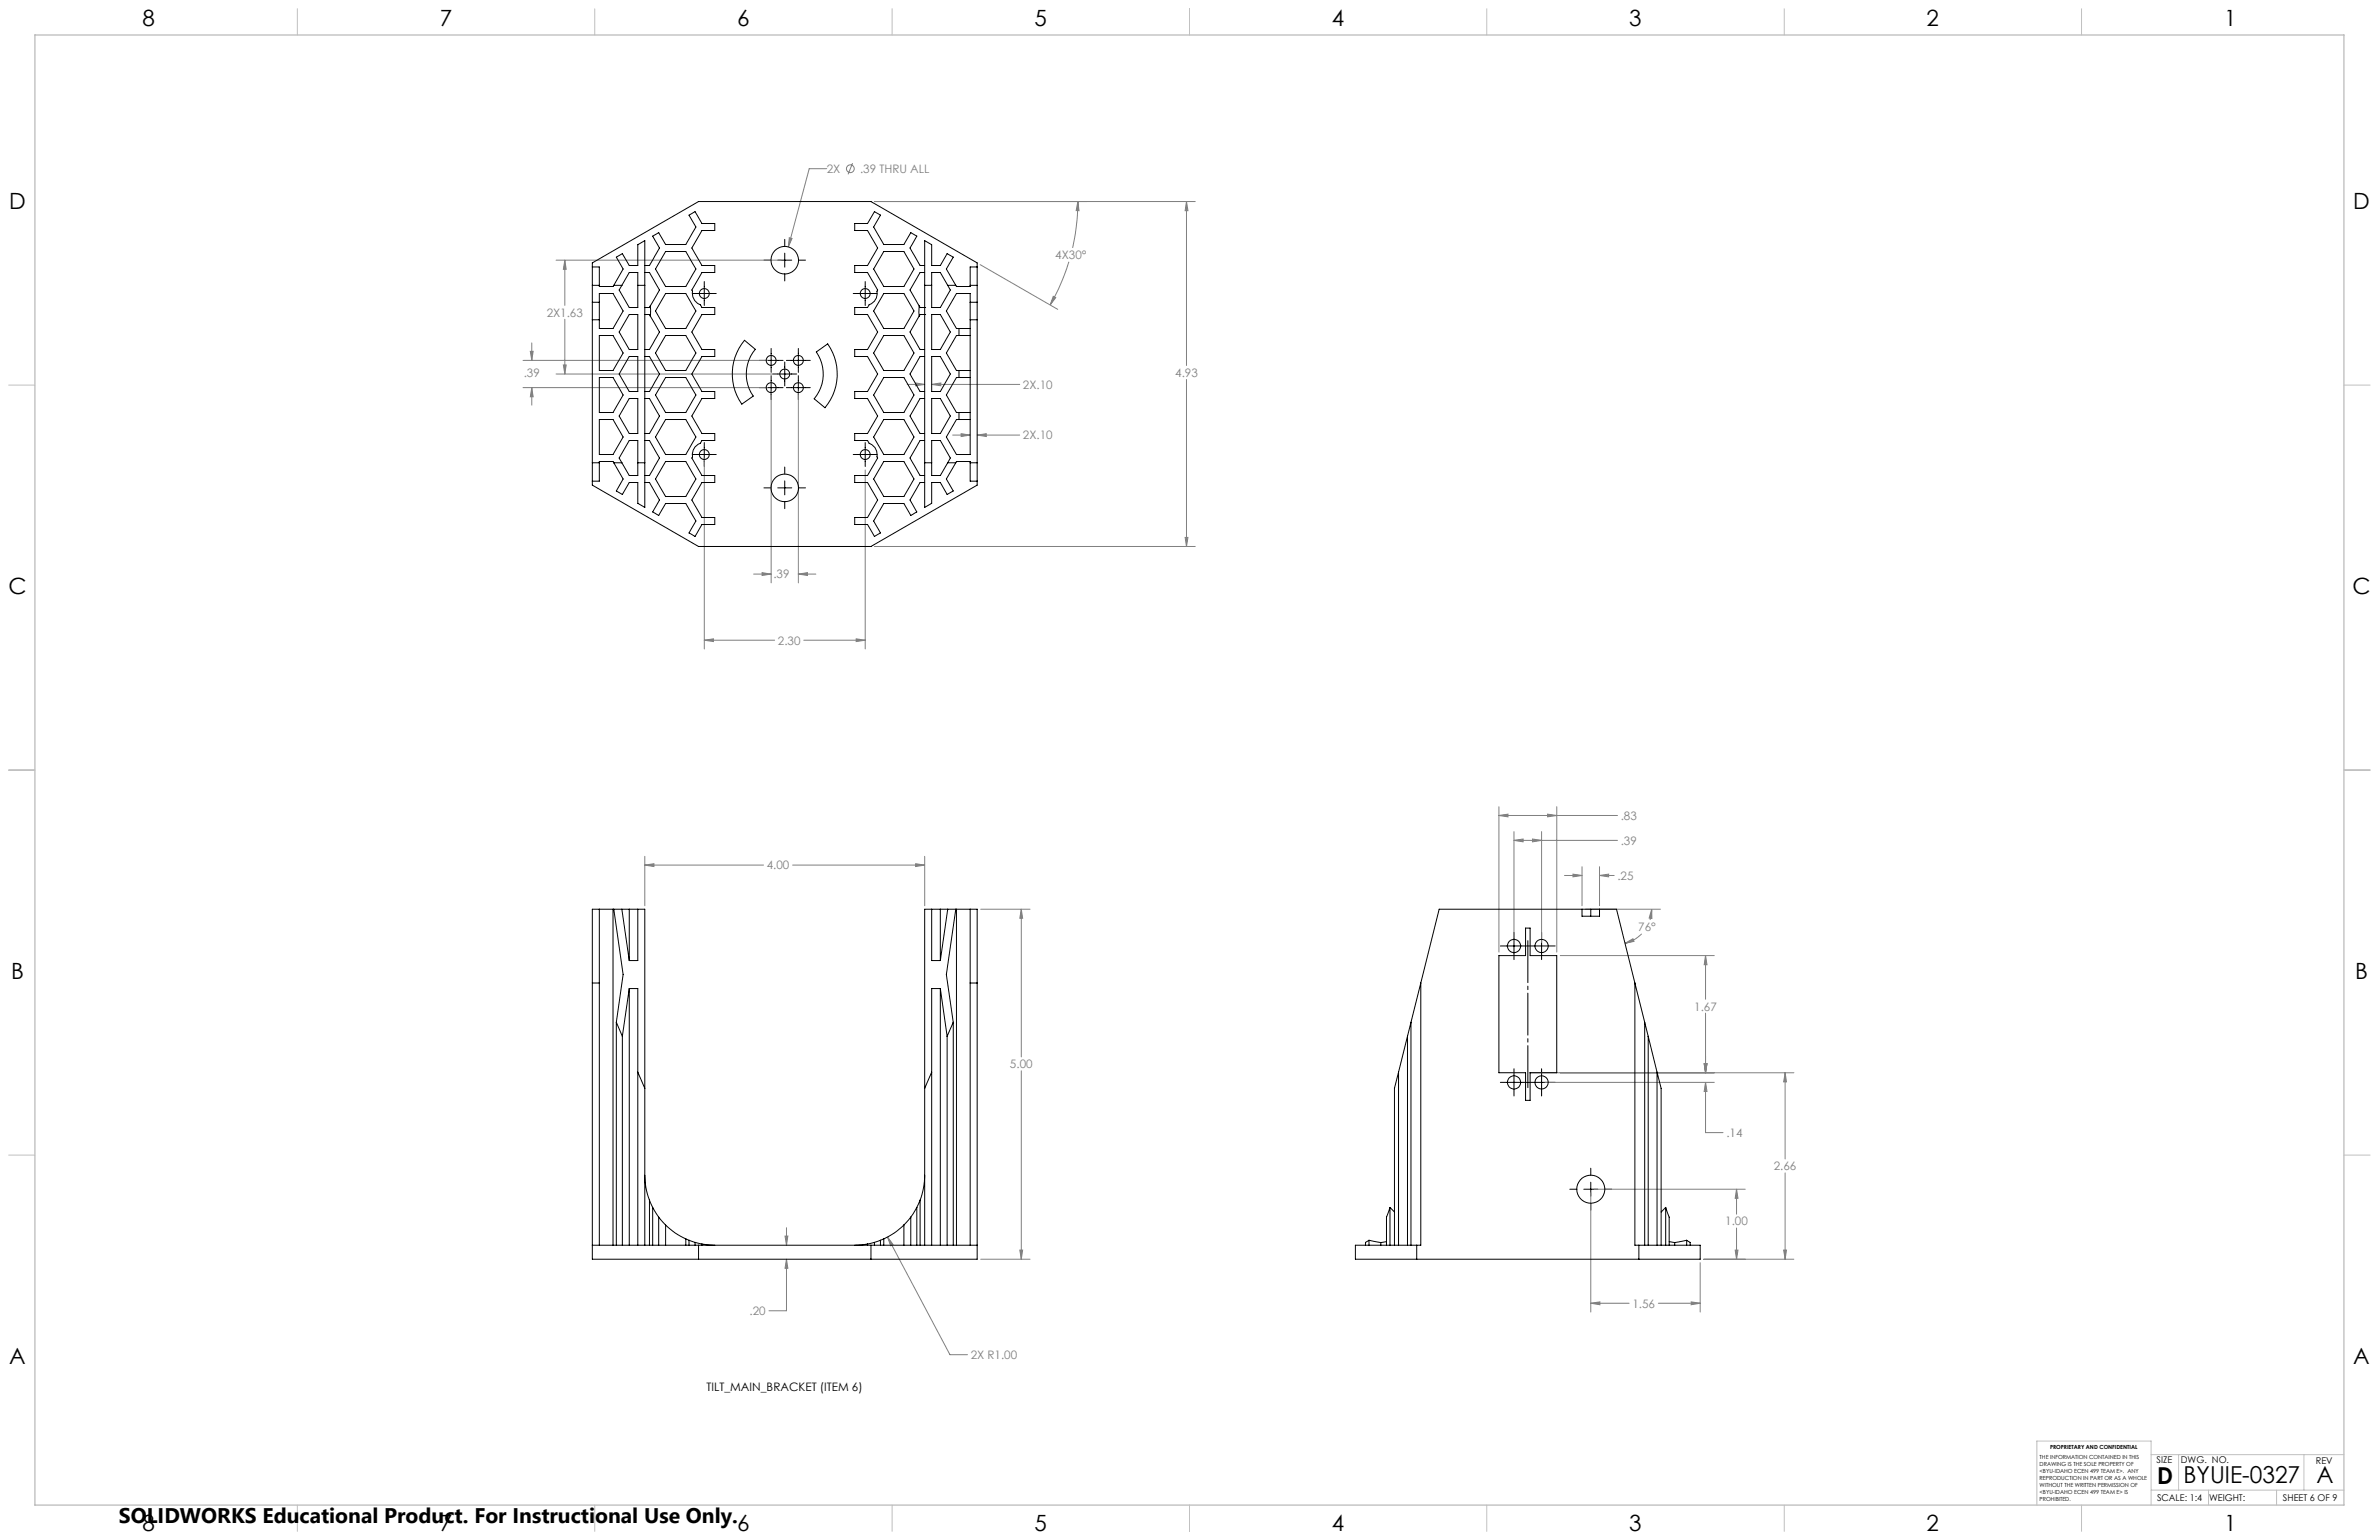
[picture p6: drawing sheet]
<svg xmlns="http://www.w3.org/2000/svg" width="864mm" height="559mm" viewBox="0 0 864 559" stroke-linecap="round" stroke-linejoin="round" font-family="sans-serif">
<defs><g id="words">
<g font-size="8.5">
<text x="783.1" y="538.4">D</text>
<text x="792.6" y="538.3">BYUIE-0327</text>
<text x="840.9" y="538.3">A</text>
</g>
<g font-size="8.1">
<text x="51.7" y="9.3">8</text>
<text x="159.7" y="9.3">7</text>
<text x="267.6" y="9.3">6</text>
<text x="375.5" y="9.3">5</text>
<text x="483.5" y="9.3">4</text>
<text x="591.4" y="9.3">3</text>
<text x="699.4" y="9.3">2</text>
<text x="807.3" y="9.3">1</text>
<text x="3.3" y="76">D</text>
<text x="854.2" y="76">D</text>
<text x="3" y="215.7">C</text>
<text x="853.9" y="215.7">C</text>
<text x="4" y="355.4">B</text>
<text x="854.9" y="355.4">B</text>
<text x="3.3" y="495.1">A</text>
<text x="854.2" y="495.1">A</text>
<text x="51.7" y="555.4">8</text>
<text x="159.7" y="555.4">7</text>
<text x="267.6" y="555.4">6</text>
<text x="375.5" y="555.4">5</text>
<text x="483.5" y="555.4">4</text>
<text x="591.4" y="555.4">3</text>
<text x="699.4" y="555.4">2</text>
<text x="807.3" y="555.4">1</text>
</g>
<text font-size="7.7" x="43.2" y="552.5">SOLIDWORKS Educational Product. For Instructional Use Only.</text>
<g font-size="4.2" fill="#808080">
<text x="300.2" y="62.8">2X</text>
<text x="312.2" y="62.8">.39 THRU ALL</text>
<text x="383.1" y="94.1">4X30°</text>
<text x="198.5" y="114.9">2X1.63</text>
<text x="190.1" y="136.7">.39</text>
<text x="426.6" y="136.7">4.93</text>
<text x="371.3" y="141.1">2X.10</text>
<text x="371.3" y="159.5">2X.10</text>
<text x="280.7" y="209.9">.39</text>
<text x="282.4" y="233.9">2.30</text>
<text x="588.3" y="297.5">.83</text>
<text x="588.3" y="306.5">.39</text>
<text x="278.4" y="315.5">4.00</text>
<text x="587.1" y="319.3">.25</text>
<text x="594.7" y="337.9">76°</text>
<text x="615" y="366.7">1.67</text>
<text x="366.6" y="387.6">5.00</text>
<text x="626.7" y="412.5">.14</text>
<text x="643.9" y="424.6">2.66</text>
<text x="626.3" y="444.7">1.00</text>
<text x="272.1" y="477.2">.20</text>
<text x="592.6" y="474.5">1.56</text>
<text x="352.4" y="493.1">2X R1.00</text>
</g>
<text font-size="4.2" x="256.4" y="504.9">TILT_MAIN_BRACKET (ITEM 6)</text>
<g font-size="3.4">
<text x="782.9" y="531">SIZE</text>
<text x="791.7" y="531">DWG. NO.</text>
<text x="840.7" y="531.1">REV</text>
<text x="783" y="544.6">SCALE: 1:4</text>
<text x="801.9" y="544.7">WEIGHT:</text>
<text x="828.7" y="544.6">SHEET 6 OF 9</text>
</g>
<g font-size="2">
<text x="744.2" y="525.8">PROPRIETARY AND CONFIDENTIAL</text>
<text x="740.4" y="529.4">THE INFORMATION CONTAINED IN THIS</text>
<text x="740.4" y="531.9">DRAWING IS THE SOLE PROPERTY OF</text>
<text x="740.4" y="534.5">&lt;BYU-IDAHO ECEN 499 TEAM E&gt;. ANY</text>
<text x="740.4" y="537">REPRODUCTION IN PART OR AS A WHOLE</text>
<text x="740.4" y="539.5">WITHOUT THE WRITTEN PERMISSION OF</text>
<text x="740.4" y="542">&lt;BYU-IDAHO ECEN 499 TEAM E&gt; IS</text>
<text x="740.4" y="544.6">PROHIBITED.</text>
</g>
</g></defs>
<g fill="none" stroke="#808080" stroke-width=".36">
<path d="M309.5 59.2l-1.6 4.1M300.1 61.2h-6.3l-7.6 28.4M317.4 73.1h116.5M391.3 73.1l.4 3.3h-1zM391.3 73.1l-.6 9.1-1.3 7.8M430.7 73.1l.5 3.3h-1zM430.7 73.1v59.5M201.9 94.4h81.7M205 94.4l.5 3.3h-1zM205 94.4v16.4M286.5 86.3l1 .2-1.3 3.1zM355.8 96l28.2 16.3"/>
<path d="M388 95l-3.2 8.6-3.6 7.1M205 115.9v19.8M382.3 107.5l.9 .5-2 2.7zM189.9 130.8h88.8M192.5 127.5h1l-.5 3.3zM193 124.4v6.4M201.9 135.7h81.7M204.5 132.4h1l-.5 3.3zM329.3 139.5h6.4M332.4 139l3.3 .5-3.3 .5zM338.2 139.5l3.3-.5v1zM338.2 139.5h32"/>
<path d="M430.7 137.7v60.6M189.9 140.7h88.8M193 140.7l.5 3.3h-1zM193 140.7v6.3M279.9 141.9v69.6M289.8 141.9v69.6M345.8 157.9h6.4M348.9 157.4l3.3 .5-3.3 .5zM354.7 157.9l3.3-.5v1zM354.7 157.9h15.5M255.7 166.2v69.3M314.1 170.5v65"/>
<path d="M317.4 198.3h116.5M430.2 195h1l-.5 3.3zM273.6 208.3h6.3M276.6 207.8l3.3 .5-3.3 .5zM289.8 208.3l3.3-.5v1zM289.8 208.3h6.4M255.7 232.3l3.3-.5v1zM255.7 232.3h25.5M291.8 232.3h22.3M310.8 231.8l3.3 .5-3.3 .5zM544.1 295.9l3.3-.5v1zM544.1 292.7v52.8"/>
<path d="M544.1 295.9h43.1M561.8 295.4l3.3 .5-3.3 .5zM565.1 292.7v52.8M234.1 313.9l3.3-.5v1zM234.1 310.7v17.9M234.1 313.9h43.1M287.7 313.9h48M332.4 313.4l3.3 .5-3.3 .5zM335.7 310.7v17.9M549.6 304.9l3.3-.5v1.1zM549.6 301.8v40.2M549.6 304.9h37.6"/>
<path d="M556.3 304.4l3.3 .5-3.3 .6zM559.6 301.8v40.2M567.9 317.7h6.4M571 317.2l3.3 .5-3.3 .5zM574.3 314.5v14.1M580.6 317.7l3.4-.5v1zM580.6 314.5v14.1M580.6 317.7h5.4M356 329.9h17.9M370.7 329.9l.5 3.3h-1zM370.7 329.9v53.6M575.6 329.9h27.2"/>
<path d="M595.9 338.8l-2.7 2.2-3.3 1.3M599.6 329.9l.1 3.4-1-.2zM599.6 329.9l-.6 3.9M566.4 346.7h55.9M589.9 342.3l2.9-1.7 .4 1zM619.1 346.7l.6 3.4h-1.1zM619.1 346.7v15.9M619.1 367.6v21.7M370.7 388.5v68.4M555.1 389.3h96.1M560.9 392.7h61.4M618.6 386h1.1l-.6 3.3z"/>
<path d="M619.1 392.7l.6 3.4h-1.1zM619.1 392.7v18.3h6.4M648 389.3l.5 3.3h-1zM648 389.3v31.2M577.5 432.8v43.3M578.7 431.5h54.9M630.4 431.5l.5 3.3h-1zM630.4 431.5v9.1M648 425.6v31.3M285 448.5h1l-.5 3.3zM285.5 456.9l.5 3.3h-1zM285.5 456.9v18.7h-6.3"/>
<path d="M285.5 445.5v6.3M322.2 448.9l2 2.7-.9 .4zM322.2 448.9l22.6 42.7h6.4M356 456.9h17.9M370.2 453.6h1l-.5 3.3zM617.2 458.2v17.9M618.5 456.9h32.7M629.9 453.6h1l-.5 3.3zM630.4 445.6v11.3M647.5 453.6h1l-.5 3.3zM577.5 472.9l3.3-.5v1zM577.5 472.9h13.9"/>
<path d="M602 472.9h15.2M613.9 472.4l3.3 .5-3.3 .5z"/>
<circle cx="308.7" cy="61.2" r="1.41"/>
</g>
<path d="M554.6 340.4v55.2" fill="none" stroke="#000" stroke-width=".36" stroke-dasharray="15.2 1.3 1.3 1.3" stroke-dashoffset="-.9"/>
<g fill="none" stroke="#000" stroke-width=".36">
<path d="M277.3 94.4h2.5M282.3 94.4h5.1M284.9 86.9v2.4M284.9 91.9v5M284.9 99.5v2.5M289.9 94.4h2.5M251.3 106.5h8.7M255.7 102.2v8.6M309.7 106.5h8.7M314.1 102.2v8.6M275.6 130.8h8.7M279.9 126.4v8.7"/>
<path d="M279.9 136.3v8.7M280.5 135.7h8.7M284.9 131.4v8.7M285.5 130.8h8.6M289.8 126.4v8.7M289.8 136.3v8.7M275.6 140.7h8.7M285.5 140.7h8.6M251.3 164.9h8.7M255.7 160.6v8.7M277.3 177h2.5M282.3 177h5.1"/>
<path d="M284.9 169.5v2.4M284.9 174.5v5.1M289.9 177h2.5M309.7 164.9h8.7M314.1 160.6v8.7M284.9 182.1v2.5M549.6 338.3v9.9M559.6 338.3v9.9M544.7 343.3h9.8M554.7 343.3h9.9M544.7 392.7h9.8M549.6 387.8v9.9"/>
<path d="M554.7 392.7h9.9M559.6 387.8v9.9M569.8 431.5h2.6M574.9 431.5h5.1M577.5 423.9v2.5M577.5 429v5.1M577.5 436.6v2.5M582.5 431.5h2.6"/>
</g>
<g fill="none" stroke="#c0c0c0" stroke-width=".36">
<path d="M108 3.2v9.5M215.9 3.2v9.5M323.8 3.2v9.5M431.8 3.2v9.5M539.7 3.2v9.5M647.7 3.2v9.5M755.6 3.2v9.5M3.1 139.7h9.6M850.9 139.7h9.5M3.1 279.4h9.6M850.9 279.4h9.5M3.1 419.1h9.6"/>
<path d="M850.9 419.1h9.5M780.9 527.8h70M790.9 527.8v12.9M836.4 527.8v12.9M108 546.1v9.6M215.9 546.1v9.6M323.8 546.1v9.6M431.8 546.1v9.6M539.7 546.1v9.6M647.7 546.1v9.6M739.4 546.1v-23.2h41.5v23.2M755.6 546.1v9.6"/>
<path d="M780.9 540.7h70M801.7 540.7v5.4M826.4 540.7v5.4"/>
</g>
<path d="M12.7 12.7h838.2v533.4h-838.2z" fill="none" stroke="#c0c0c0" stroke-width=".5"/>
<path d="M234.1 313.9l3.3-.5v1zM332.4 313.4l3.3 .5-3.3 .5zM370.7 329.9l.5 3.3h-1zM370.2 453.6h1l-.5 3.3zM322.2 448.9l1.1 3.1 .9-.4zM285 448.5h1l-.5 3.3zM285.5 456.9l.5 3.3h-1zM544.1 295.9l3.3-.5v1zM561.8 295.4l3.3 .5-3.3 .5zM618.6 386h1.1l-.6 3.3zM619.1 346.7l.6 3.4h-1.1zM648 389.3l.5 3.3h-1zM647.5 453.6h1l-.5 3.3zM630.4 431.5l.5 3.3h-1zM629.9 453.6h1l-.5 3.3zM577.5 472.9l3.3-.5v1zM613.9 472.4l3.3 .5-3.3 .5zM571 317.2l3.3 .5-3.3 .5zM580.6 317.7l3.4-.5v1zM618.6 386h1.1l-.6 3.3zM619.1 392.7l.6 3.4h-1.1zM549.6 304.9l3.3-.5v1.1zM556.3 304.4l3.3 .5-3.3 .6zM589.9 342.3l2.9-1.7 .4 1zM599.6 329.9l.1 3.4-1-.2zM430.7 73.1l.5 3.3h-1zM430.2 195h1l-.5 3.3zM382.3 107.5l.9 .5-2 2.7zM391.3 73.1l.4 3.3h-1zM286.5 86.3l-.3 3.3 1.3-3.1zM205 94.4l.5 3.3h-1zM204.5 132.4h1l-.5 3.3zM348.9 157.4l3.3 .5-3.3 .5zM354.7 157.9l3.3-.5v1zM332.4 139l3.3 .5-3.3 .5zM338.2 139.5l3.3-.5v1zM255.7 232.3l3.3-.5v1zM310.8 231.8l3.3 .5-3.3 .5zM192.5 127.5h1l-.5 3.3zM193 140.7l.5 3.3h-1zM276.6 207.8l3.3 .5-3.3 .5zM289.8 208.3l3.3-.5v1z" fill="#808080"/>
<g fill="none" stroke="#000" stroke-width=".36">
<path d="M215 95.4l38.6-22.3h62.6l38.5 22.3v80.6l-38.5 22.3h-62.6l-38.6-22.3zM215 96.9h2.6v7.1h4.9l.3-.5M228.4 98.9h3.1v12.7h-3.1l-3.6-6.4zM234.1 98.9h1.7l3.6 6.3-3.4 5.9M234.1 96.3h1.7l3.6-6.3-2.5-4.3 2.2-1.3 2.5 4.3h7.4l3.6-6.3-2.5-4.3 2.2-1.3 2.5 4.3h4.7v2.5h-4.7l-3.7 6.4 3.7 6.3h4.7v2.6h-4.7l-3.7 6.3 .3 .5a4.4 4.4 0 0 0 2.8 4.9l.6 1h4.7v2.5h-4.7l-3.7 6.4 3.7 6.3h4.7v2.6h-4.7l-3.7 6.3 3.7 6.4h4.7v2.5h-4.7l-3.7 6.4 3.7 6.3h4.7v2.5h-4.7l-.6 1a4.3 4.3 0 0 0-2.8 5l-.3 .4 3.7 6.3h4.7v2.6h-4.7l-3.7 6.3 3.7 6.4h4.7v2.5h-4.7l-2.5 4.4-2.2-1.3 2.5-4.3-3.6-6.4h-7.4l-2.5 4.3-2.2-1.2 2.5-4.4-3.6-6.3h-1.7M241.6 91.3h7.4l3.6 6.3-3.6 6.4h-7.4l-2-3.4-1.7-3zM320.8 91.3h7.3l2.9 4.9 .8 1.4-3.7 6.4h-7.3l-2.4-4.2-1.3-2.2zM335.7 96.3h-1.7l-3.7-6.3 2.5-4.3-2.2-1.3-2.5 4.3h-7.3l-3.7-6.3 2.5-4.3-2.2-1.3-2.5 4.3h-4.6v2.5h4.6l3.7 6.4-3.7 6.3h-4.6v2.6h4.6l3.7 6.3-.3 .5a4.3 4.3 0 0 1-2.8 4.9l-.6 1h-4.6v2.5h4.6l3.7 6.4-3.7 6.3h-4.6v2.6h4.6l3.7 6.3-3.7 6.4h-4.6v2.5h4.6l3.7 6.4-3.7 6.3h-4.6v2.5h4.6l.6 1a4.3 4.3 0 0 1 2.8 5l.3 .4-3.7 6.3h-4.6v2.6h4.6l3.7 6.3-3.7 6.4h-4.6v2.5h4.6l2.5 4.4 2.2-1.3-2.5-4.3 3.7-6.4h7.3l2.5 4.3 2.2-1.2-2.5-4.4 3.7-6.3h1.7M335.7 98.9h-1.7l-3.7 6.3 3.4 5.9M338.2 98.9h3.1l3.7 6.3-3.7 6.4h-3.1zM354.7 96.9h-2.5v7.1h-5l-.2-.5M215 103.5h2.6"/>
<path d="M215 109.7h2.6M215 116h2.6M217.6 106.5h4.9l3.7 6.4-3.7 6.3h-4.9zM222.8 103.5l3.4-5.9-2.5-4.3 2.2-1.3 2.5 4.3h3.1v-7.5l2.6-1.5v96.8l-2.6-1.5v-7.5h-3.1l-2.5 4.3-2.2-1.2 2.5-4.4-3.4-5.9M222.8 103.5h2.9M228.4 114.1h3.1v12.7h-3.1l-3.6-6.3zM231.5 103.5h2.6M234.1 114.1h1.7l.2 .6M234.1 111.6h.1M234.1 114.1h.1M236 114.7l3.4 5.8-3.6 6.3h-1.7M236 111.1v3.6"/>
<path d="M236 111.1l-.2 .5h-1.7M241.6 106.5h7.4l3.6 6.4-3.6 6.3h-7.4l-2-3.4-1.7-2.9zM320.8 106.5h7.3l2.9 4.9 .8 1.5-3.7 6.3h-7.3l-2.4-4.2-1.3-2.1zM333.7 114.7l-3.4 5.8 3.7 6.3h1.7M333.7 111.1v3.6M333.7 111.1l.3 .5h1.7M335.7 114.1h-1.7l-.3 .6M335.7 111.6h.1M335.7 114.1h.1M335.7 103.5h2.5M338.2 114.1h3.1l3.7 6.4-3.7 6.3h-3.1zM344 103.5h3"/>
<path d="M347 103.5l-3.5-5.9 2.5-4.3-2.2-1.3-2.5 4.3h-3.1v-7.5l-2.5-1.5v96.8l2.5-1.5v-7.5h3.1l2.5 4.3 2.2-1.2-2.5-4.4 3.5-5.9M348.1 119.2v2.5M352.2 119.2h-5l-3.7-6.3 3.7-6.4h5v58.4h-5l-3.7-6.3 3.7-6.4h5M352.2 103.5h2.5M352.2 109.7h2.5M352.2 116h2.5M217.6 121.7h4.9l3.7 6.4-3.7 6.3h-4.9zM217.6 137h4.9l3.7 6.3-3.7 6.4h-4.9zM228.4 129.4h3.1v12.7h-3.1l-3.6-6.4zM234.1 129.4h1.7l3.6 6.3-3.6 6.4h-1.7M241.6 137h7.4l3.6 6.3-3.6 6.4h-7.4l-2-3.4-1.7-3zM241.6 121.7h7.4l3.6 6.4-3.6 6.3h-7.4l-2-3.3-1.7-3z"/>
<path d="M270.3 123.5l3.9 3.3a14 14 0 0 0-.8 16.9l-4.1 2.9a19.1 19.1 0 0 1 1-23.1zM296.3 127.7l4.2-2.9a19 19 0 0 1-1 23.2l-3.9-3.3a14 14 0 0 0 .7-17zM320.8 137h7.3l2.9 4.9 .8 1.4-3.7 6.4h-7.3l-2.4-4.2-1.3-2.2zM320.8 121.7h7.3l2.9 5 .8 1.4-3.7 6.3h-7.3l-2.4-4.2-1.3-2.1zM335.7 129.4h-1.7l-3.7 6.3 3.7 6.4h1.7M338.2 129.4h3.1l3.7 6.3-3.7 6.4h-3.1zM348.1 134.4v2.6M352.2 121.7h-5l-3.7 6.4 3.7 6.3h5M352.2 137h-5l-3.7 6.3 3.7 6.4h5M217.6 152.2h4.9l3.7 6.4-3.7 6.3h-4.9zM228.4 144.6h3.1v12.7h-3.1l-3.6-6.3zM228.4 159.8h3.1v12.7h-3.1l-3.6-6.3z"/>
<path d="M234.1 159.8h1.7l3.6 6.4-3.6 6.3h-1.7M234.1 144.6h1.7l3.6 6.4-3.6 6.3h-1.7M241.6 152.2h7.4l3.6 6.4-3.6 6.3h-7.4l-2-3.4-1.7-2.9zM320.8 152.2h7.3l2.9 5 .8 1.4-3.7 6.3h-7.3l-2.4-4.2-1.3-2.1zM335.7 144.6h-1.7l-3.7 6.4 3.7 6.3h1.7M335.7 159.8h-1.7l-3.7 6.4 3.7 6.3h1.7M338.2 144.6h3.1l3.7 6.4-3.7 6.3h-3.1zM338.2 159.8h3.1l3.7 6.4-3.7 6.3h-3.1zM348.1 149.7v2.5M215 167.9h2.6M222.8 167.9l-.3-.4h-4.9v7.1h-2.6M222.8 167.9h2.9"/>
<path d="M231.5 167.9h2.6M241.6 167.5h7.4l3.6 6.3-3.6 6.4h-7.4l-2-3.4-1.7-3zM320.8 167.5h7.3l2.9 4.9 .8 1.4-3.7 6.4h-7.3l-2.4-4.2-1.3-2.2zM335.7 167.9h2.5M344 167.9h3M347 167.9l.2-.4h5v7.1h2.5M352.2 167.9h2.5M217.6 329.9v121.9M222.5 329.9v121.9M222.8 329.9l3.4 23.7-2.5 17.3M225.7 329.9l2.7 18.6M228.4 329.9v18.6"/>
<path d="M231.5 329.9v18.6h-3.1M338.2 329.9v18.6h3.1M341.3 329.9v18.6M344 329.9l-2.7 18.6M347 329.9l-3.5 23.7 2.5 17.3M347.2 329.9v121.9M352.2 329.9v121.9M553.8 336.8h1.6v9.9h9.7v42.6h-9.7v10h-1.6v-10h-9.7v-42.6h9.7zM574.3 329.9v2.6h6.3v-2.6M577.5 329.9v2.6M215 356.7h2.6M228.4 358.7h3.1v93.1"/>
<path d="M228.4 358.7l-2.5 17.3M228.4 358.7v93.1M341.3 358.7l2.5 17.3M341.3 358.7h-3.1v93.1M341.3 358.7v93.1M352.2 356.7h2.5M515.8 356.7v95.1h-23.8v5.1h125.2v-5.1h-23.7v-95.1M593.5 356.7l-6.7-26.8h-64.4l-14.7 59.1M593.5 356.7l4.8 19.3M223.7 370.9l2.2 5.1M223.7 370.9v80.9M225.9 376v75.8"/>
<path d="M343.8 376v75.8M346 370.9l-2.2 5.1M346 370.9v80.9M510.9 376v75.8M512.2 370.9v80.9M597 370.9v80.9M598.3 376l3.2 13M598.3 376v75.8M231.5 389l2.6 5.9M338.2 389l-2.5 5.9M507.7 389v62.8M507.7 389l-1.5 5.9v56.9"/>
<path d="M601.5 389v62.8M601.5 389l1.5 5.9v56.9M234.1 426.4a24.8 24.8 0 0 0 1.7 9.1M235.8 435.5l1.1 2.6M235.8 435.5v16.3M236.9 438.1l2.2 3.5M236.9 438.1v13.7M332.8 438.1l-2.2 3.5M332.8 438.1v13.7M334 435.5l-1.2 2.6M334 435.5v16.3M335.7 426.4a25.8 25.8 0 0 1-1.7 9.1"/>
<path d="M504.6 438.1l1.6 1.7M504.6 438.1l-1.3 3.5v10.2M504.6 438.1v13.7M604.7 438.1l1.2 3.5v10.2M604.7 438.1l-1.7 1.7M604.7 438.1v13.7M215 451.8h139.7M234.1 451.8v-121.9h-19.1v127h139.7v-127h-19v121.9M239.1 441.6l2.5 2.9M239.1 441.6v10.2M241.6 444.5a24 24 0 0 0 7.4 5M241.6 444.5v7.3"/>
<path d="M249 449.5v2.3M249 449.5l1.1 .5M250.1 450l2.2 .8M250.1 450v1.8M252.3 450.8l2.5 .6M252.3 450.8v1M253.6 451.8v5.1M254.8 451.4l4.7 .4M254.8 451.4v.4M314.9 451.4l-4.6 .4M314.9 451.4v.4M316.2 451.8v5.1"/>
<path d="M317.4 450.8l-2.5 .6M317.4 450.8v1M319.6 450l-2.2 .8M319.6 450v1.8M320.8 449.5v2.3M320.8 449.5l-1.2 .5M328.1 444.5a24.5 24.5 0 0 1-7.3 5M328.1 444.5v7.3M330.6 441.6l-2.5 2.9M330.6 441.6v10.2M497 450l4.3 .9M497 450l-1.3 .8v1"/>
<path d="M497 450v1.8M501.3 450.9v.9M503.3 450.5l-2 .4M514.3 451.8v5.1M594.9 451.8v5.1M605.9 450.5l2 .4M607.9 450.9v.9M612.3 450l1.3 .8v1M612.3 450l-4.4 .9M612.3 450v1.8"/>
<circle cx="284.9" cy="94.4" r="5"/>
<circle cx="255.7" cy="106.5" r="1.79"/>
<circle cx="314.1" cy="106.5" r="1.79"/>
<circle cx="279.9" cy="130.8" r="1.79"/>
<circle cx="284.9" cy="135.7" r="1.79"/>
<circle cx="289.8" cy="130.8" r="1.79"/>
<circle cx="279.9" cy="140.7" r="1.79"/>
<circle cx="289.8" cy="140.7" r="1.79"/>
<circle cx="255.7" cy="164.9" r="1.79"/>
<circle cx="284.9" cy="177" r="5"/>
<circle cx="314.1" cy="164.9" r="1.79"/>
<circle cx="549.6" cy="343.3" r="2.4"/>
<circle cx="559.6" cy="343.3" r="2.4"/>
<circle cx="549.6" cy="392.8" r="2.39"/>
<circle cx="559.6" cy="392.8" r="2.39"/>
<circle cx="577.5" cy="431.5" r="5.1"/>
</g>
<use href="#words"/>
</svg>
